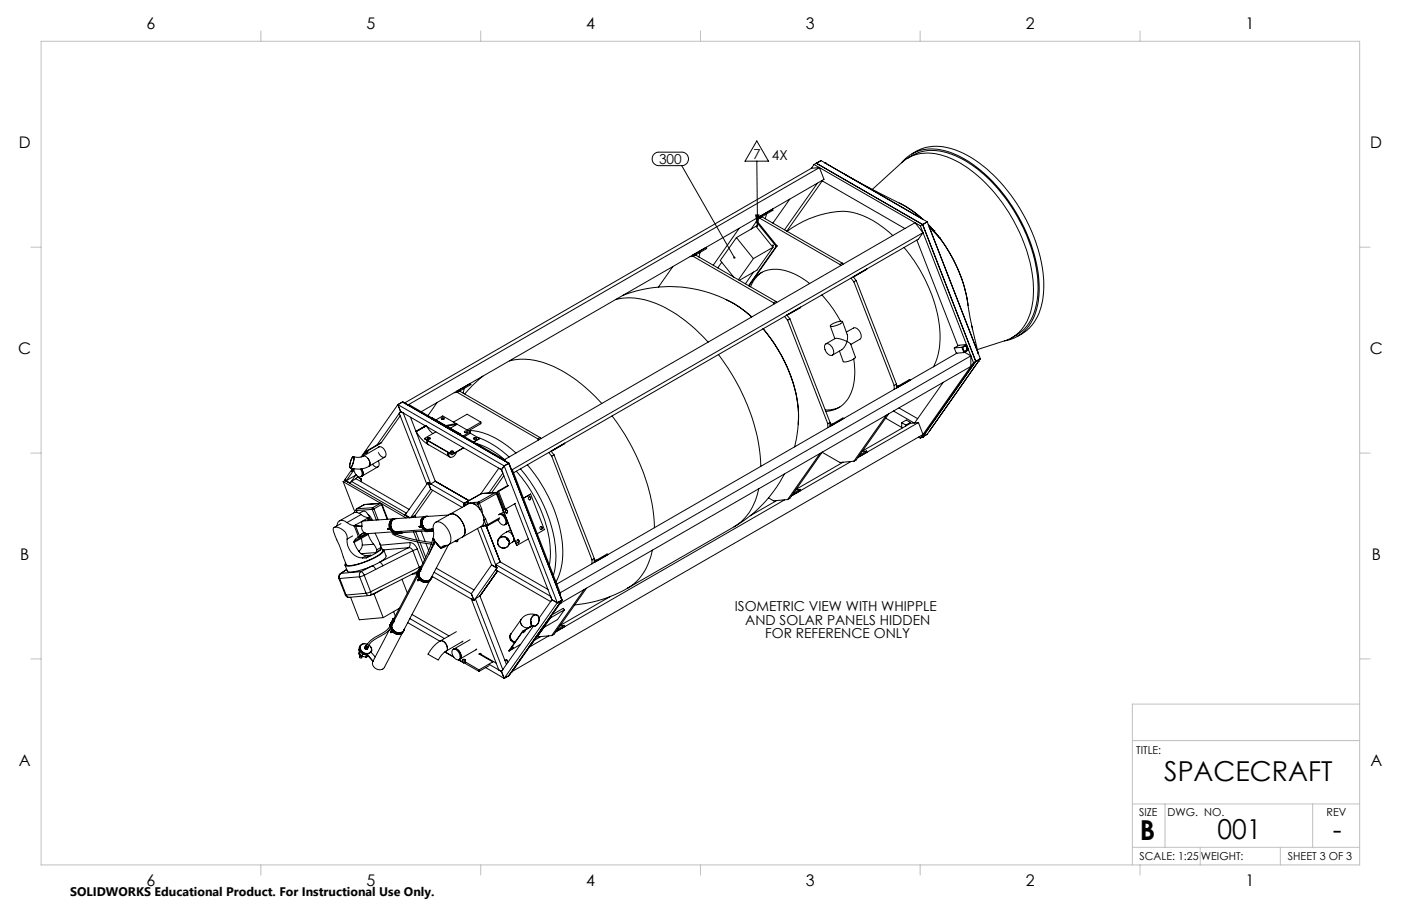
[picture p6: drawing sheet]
<svg xmlns="http://www.w3.org/2000/svg" width="432mm" height="279mm" viewBox="0 0 432 279" stroke-linecap="round" stroke-linejoin="round" font-family="sans-serif">
<defs><g id="words">
<g font-size="8.5">
<text x="358.8" y="240.9">SPACECRAFT</text>
<text x="351.3" y="259">B</text>
<text x="375.2" y="258.9">001</text>
<text x="410.8" y="258.9">-</text>
</g>
<g font-size="4.9">
<text x="45.2" y="8.9">6</text>
<text x="112.9" y="8.9">5</text>
<text x="180.7" y="8.9">4</text>
<text x="248.4" y="8.9">3</text>
<text x="316.1" y="8.9">2</text>
<text x="383.9" y="8.9">1</text>
<text x="5.8" y="45.8">D</text>
<text x="422.3" y="45.8">D</text>
<text x="5.6" y="109.3">C</text>
<text x="422.2" y="109.3">C</text>
<text x="6.2" y="172.8">B</text>
<text x="422.8" y="172.8">B</text>
<text x="5.8" y="236.3">A</text>
<text x="422.4" y="236.3">A</text>
<text x="45.2" y="273.1">6</text>
<text x="112.9" y="273.1">5</text>
<text x="180.7" y="273.1">4</text>
<text x="248.4" y="273.1">3</text>
<text x="316.1" y="273.1">2</text>
<text x="383.9" y="273.1">1</text>
</g>
<g font-size="4.2">
<text x="203.1" y="50.5">300</text>
<text x="232.1" y="49.1">7</text>
<text x="237.9" y="49.2">4X</text>
<text x="226.4" y="188.5">ISOMETRIC VIEW WITH WHIPPLE</text>
<text x="229.7" y="192.7">AND SOLAR PANELS HIDDEN</text>
<text x="235.8" y="196.9">FOR REFERENCE ONLY</text>
</g>
<text font-size="3.8" x="21.6" y="276.3">SOLIDWORKS Educational Product. For Instructional Use Only.</text>
<g font-size="3.4">
<text x="350.2" y="232.5">TITLE:</text>
<text x="351.1" y="251.6">SIZE</text>
<text x="359.9" y="251.6">DWG. NO.</text>
<text x="408.9" y="251.7">REV</text>
<text x="351.2" y="265.2">SCALE: 1:25</text>
<text x="370.1" y="265.3">WEIGHT:</text>
<text x="396.9" y="265.2">SHEET 3 OF 3</text>
</g>
</g></defs>
<g fill="none" stroke="#c0c0c0" stroke-width=".31">
<path d="M12.7 12.7h406.4v254h-406.4zM80.4 9.6v3.1M148.2 9.6v3.1M215.9 9.5v3.2M283.6 9.6v3.1M351.4 9.6v3.1M9.5 76.2h3.2M419.1 76.2h3.2M9.5 139.7h3.2M419.1 139.7h3.2M9.5 203.2h3.2M419.1 217.1h-70.1v49.6"/>
<path d="M419.1 203.2h3.2M349 228.4h70.1M349 247.9h70.1M359.1 247.9v13.4M404.6 247.9v13.4M80.4 266.7v3.2M148.2 266.7v3.2M215.9 266.7v3.2M283.6 266.7v3.2M349 261.3h70.1M351.4 266.7v3.2M369.9 261.3v5.4"/>
<path d="M394.6 261.3v5.4"/>
</g>
<g fill="none" stroke="#000" stroke-width=".31">
<path d="M201.8 47.4l1.1-.5h7.2a2.08 2.08 0 0 1 2.1 2.1 2.08 2.08 0 0 1-2.1 2.1h-7a2.09 2.09 0 0 1-2-1.4 2.09 2.09 0 0 1 .7-2.3zM210.1 51.1l16.2 28.3M233.3 43.5l3.6 6.2h-7.3zM233.3 49.7l.2 19.9M250.1 51.9l-125.4 72.3M250.9 50.7l-.8 1.2M250.9 50.7l32.8 18.9M251.6 50.3l1.4-.8 32.8 18.9M251.6 50.3l32.8 19M251.6 50.3l-.7 .4M251.9 56.5l-10.1 14.4M252.6 51.7l-126.6 73"/>
<path d="M252.6 51.7l-2.5 .2M252.6 51.7l1.4 3.6-124.2 71.7M253.3 55.7l25.6 14.8M253.4 55.8l-10.9 15.5M254.2 50.2h.1M260.3 53.7l6.2 3.5 9.6 4.9a30.8 30.8 0 0 1 8.3 5.5M268.9 58.4l9.1-8.3a13.1 13.1 0 0 1 13.8-1.8 41.7 41.7 0 0 1 19.7 18.2 44.1 44.1 0 0 1 6.8 26.3 13.9 13.9 0 0 1-7.7 12l-9.4 3M277.9 50.2a12.5 12.5 0 0 1 14.2-3.5 39 39 0 0 1 19.3 16.1 47.3 47.3 0 0 1 8.8 28.3 15.3 15.3 0 0 1-6.7 12.7l-2.3 1-1.6 .3M279.9 48.7l1.4-.8a14.9 14.9 0 0 1 14.2 .6 46.5 46.5 0 0 1 20.1 22.3 38.4 38.4 0 0 1 3.7 23.6 13.5 13.5 0 0 1-6 8.9l-1.4 .8M281.1 47.4l1.4-.8a14.9 14.9 0 0 1 13.9 .5 46.8 46.8 0 0 1 20.6 22.2 38.8 38.8 0 0 1 4 24.7 13.7 13.7 0 0 1-6 8.9l-1.5 .9M213.6 79.1h-.9M213.6 79.1l24.8 14.3"/>
<path d="M214.3 78.6l-.7 .5M214.3 78.6l24.8 14.4M214.3 78.6l-.9 .1 4.3-2.4 .1 .4-3.5 2M215.8 77.8l-.4 1.5M227 73.3l-5 7 4.2 5.2M227 73.3l5.2 6.5M227 73.3l6-3.5 5.2 6.5M227.8 70.4l-8 11.4M232.2 79.8l-4.6 6.5M232.9 66.3h1l-.4 3.3zM233.1 68.4l6.1 7.6M233.1 68.4l.3-.2 6.1 7.6"/>
<path d="M233.1 68.4l-1.6 2.3M233.9 66.9l4.2-2.4 .1 .3-3.4 2.1zM234.1 67.2l-.9 .1M234.1 67.2l24.8 14.4M234.8 66.9l-.7 .3M234.8 66.9l24.8 14.2M236.3 66l-.4 1.5M238.2 76.3l-6 3.5M238.2 76.3l-4.9 7-5.4 3.2M239.2 76l-8.5 12.1M239.5 75.8l-.3 .2M239.5 75.8l-8.7 12.4"/>
<path d="M242.6 71.3a29.2 29.2 0 0 1 18.9-6 26.2 26.2 0 0 1 13.7 7.4M243.4 61.4l-5.2 7.4M277.1 62.6a29.7 29.7 0 0 1 7.4 5.1M278.6 76.3a45.5 45.5 0 0 1 11.1 28.3 18.8 18.8 0 0 1-2 8.5M282.6 74l12.6 32.6M283.7 69.6l16.3 42.2M284.4 69.3l16.3 42.1M284.4 69.3l-.7 .3M284.4 69.3h.1M284.5 71.8l-126.6 73M284.5 71.8l-2.5-3.1-126.7 73.2M284.5 71.8l-1.4 2-124.8 72"/>
<path d="M285.8 68.4l16.4 42.2M285.8 68.4l-1.4 .9M286.1 69.4l1.7 1.7M286.4 70l3.2 3.4M286.4 70h.1M287.7 71l-1.6-1.7 1.7 1.8M287.8 71.1l1.8 2.3M287.8 71.1h.1M288.7 72.2l.9 1.2M289.6 73.4a49.5 49.5 0 0 1 9.3 23.9l.9 4.2M289.6 73.4a44.1 44.1 0 0 1 8.8 20.8M289.6 73.4h.1"/>
<path d="M189.8 92.4a23 23 0 0 1 17.7 3.9 51.6 51.6 0 0 1 10.8 9.2M192 91.1a39 39 0 0 1 39.7 6.7 27.9 27.9 0 0 0-7.9-5.4M207.4 82.2l-4.5 6.3M222.5 80.9l-1.3 1.7M231.1 87.8l-.2 .4M232.3 83.9l-2.6 3.6M232.6 85.7a9.7 9.7 0 0 1 11.2-1.6l2.7 1.2 3.1 2.2M234.8 84a9.4 9.4 0 0 0-3.5 4.4M238.4 93.4l.3 .3M239.1 93l-.7 .4M239.1 93l.3 .3M241.8 97.6l.9 1.1"/>
<path d="M242.6 97.3l4.2-2.6-4.3 2.5 1 1.1M242.7 98.7l12.4 32M243.5 98.3l-.8 .4M243.5 98.3l12.3 32M253.3 90.9a40.5 40.5 0 0 1 5.8 8.2M258.9 81.6l.3 .3M259.6 81.1l-.7 .5M259.6 81.1l.3 .4M259.7 99.2l1.5 4.4-.2 1.7M262.3 85.8l.9 1.1M263.1 85.5l4.1-2.6-4.2 2.5 .9 1.1M263.2 86.9l12.4 32"/>
<path d="M263.9 86.5l-.7 .4M263.9 86.5l12.4 32M143.1 119.7l-.4 1.5M148.8 116l-3.3 3-2.3 2.5M157 111.3a21.7 21.7 0 0 1 16.2 3.1 49.8 49.8 0 0 1 12.3 10M221.4 109.3a61.5 61.5 0 0 1 13.1 34.5M254.5 106.1a2.14 2.14 0 0 1 2.4 2.2 1 1 0 0 1-.5 1.3 1 1 0 0 1-1.3-.5 2.27 2.27 0 0 1-.6-3zM255.9 100.5l1.4 4M255.9 100.4l1.2-.8 1.3-.4a.8 .8 0 0 1 1.2 .1l-.7 .6-1.6 .6a.94 .94 0 0 1-1.4-.1zM260.8 102.4l2.2-1.2a2.34 2.34 0 0 1 2.4 2.6l-.3 .8-2.9 1.6M261 105.3l-.5 1.3-.9 1.1-3.1 1.8M261 105.3l-1.6-.7-1.7-.3-3.2 1.7"/>
<path d="M261 105.3l1.2 .8 1.4 4.2-1.7 1-1.9 .3-1.3-3.3M263.1 110.7a16.3 16.3 0 0 1-2.6 13.4 8.4 8.4 0 0 1-6 2.8M275.6 118.9v1.2M276.3 118.5l-.7 .4M276.3 118.5v1.2l4.2-2.4-.3-.2-3.9 2.3M276.3 119h.7M290.7 117.9l-8.8 12.5M294.1 107.3l.6 1.6 2.4-.2M295 108.9l-123.4 71.2M296.4 107.1l-2.3 .2M296.4 107.1l.7 1.6M297.1 106.8a.71 .71 0 0 1 1 .7 .71 .71 0 0 1-1 .6l-.2-.4z"/>
<path d="M297.3 108.6l1.9 1.1M297.4 106.7a.84 .84 0 0 1 .6 .8 .84 .84 0 0 1-.5 .8M297.9 106.3l-2.3 .2-1.5 .8M297.9 106.3l-1.5 .8M297.9 106.3l.6 1.6-1.4 .8M299.2 109.7v3.3l-126.8 73.2M299.2 109.7l-126.6 73.1M299.5 100.5l2 8.5v-.1M300 111.8l-16.3 23.3M300.7 111.4l-16.3 23.3M300.7 111.4l-.7 .4M300.7 111.4h.1"/>
<path d="M301.5 111.5h.1M302.2 110.6l-16.4 23.3-1.4 .8M302.2 110.6l-1.5 .8M112.6 139.3l-1.1 1.5M112.6 139.3l.1 .1M112.7 139.4l-.9 1.3M112.8 139.6l.6-.4-.7 .6zM113.3 139.2l-.6 .5M116.8 137.8h.1M116.8 137.8a2.11 2.11 0 0 1 1.8 3.2 1.75 1.75 0 0 1-2-1.4M116.8 137.8l-4.8 2.9M117.7 136.5l-5 2.9"/>
<path d="M122.6 124.8l-11.3 16.1M122.6 124.8l.9 2.1M122.6 124.8l32.8 18.9M123.3 128.2l-5.7 8.2-5 2.9M123.5 126.9l-.5 .6 8.6 21.8 .3-.5M123.5 126.9l.8 .5 8.5 21.8M123.5 126.9l-7.3 10.4M123.5 126.9l7.7 4.5M124.1 124l32.7 18.9M124.1 124l1.6 .9M124.1 124l1.7 .8M124.1 124l-1.5 .8"/>
<path d="M125.7 124.9h.1M126 124.7l-.3 .2M126 124.7l29.4 17.1M126.5 128.7l7.7 19.7M128.2 133l1.8 2.5 2 1.6M128.2 133l3.2-1.7zM128.3 133l3.1-1.7zM130.8 135.2l8.5 4.9M130.8 135.2l8.5 5M131.4 131.3l1.2 1.7 .8 .7M131.6 131.6l23 13.3 1.9 4.9-3.2 1.8M131.7 136.3l.3 .8"/>
<path d="M131.7 135.3l.3-.3 .6 .3M131.8 135a.42 .42 0 0 1 .5-.1 .42 .42 0 0 1 .2 .5 .44 .44 0 0 1-.5 .1 .44 .44 0 0 1-.2-.5zM132 135l-.2 .4zM132 135l-.2 .4M132 137.1l-.3-.6v-.7a1.03 1.03 0 0 0 .4 1.4M132 137.1l6.4 3.7M133.2 128.9l4.2 2.3M134.3 129.5l2.2-1.2 4 2.3M134.3 133.2l-3.5 2M134.7 124.2l-2.8 4M136.1 128.9a.41 .41 0 0 1 .5-.2 .41 .41 0 0 1 .2 .6 .43 .43 0 0 1-.5 .1 .43 .43 0 0 1-.2-.5zM136.1 129.3h.7"/>
<path d="M137.4 131.2l.3 .2M137.7 131.4l4.1 2.4M138.1 139.5l-.1 .7 .4 .6-.4-.5zM138.8 139.4l.3-.2 .7 .2M138.9 139.2a.41 .41 0 0 1 .5-.2 .41 .41 0 0 1 .2 .5 .43 .43 0 0 1-.5 .1 .43 .43 0 0 1-.2-.4zM139.7 130.2l4.3-2.5 4.2 2.5M140.5 130.6l-3.1 .6M140.5 130.6l.4 .2M140.7 139.4a1.61 1.61 0 0 1-2.2 1.4l-.1-1.1M140.9 130.8l-2.1 1.2M140.9 130.8l4.1 2.4M140.9 130.8l-3.2 .6"/>
<path d="M140.9 121l-.9 .1M140.9 121l24.8 14.3M141.6 120.6l3.5-2-.1-.3-4.3 2.4 1-.1M141.7 120.6l-.8 .4M141.7 120.6l24.7 14.3M141.8 133.8h-.1M141.8 133.8v.1M142.8 138.1l-3.5 2M142.9 138.1l-3.6 2.1M143.2 133.1v-.1a.4 .4 0 0 1 .6-.2 .4 .4 0 0 1 .1 .6h-.6zM143.3 133.4h.6M144.6 132.8a23.3 23.3 0 0 1 14.4 6.9"/>
<path d="M145 133.2l-2.2 1.2M145 133.2v.4M145 133.6l-1.9 1.1M145 133.6l2.8 1.6M145.9 135.3l.4-.3 .6 .3M146.1 135a.37 .37 0 0 1 .5-.1 .37 .37 0 0 1 .1 .5 .37 .37 0 0 1-.5 .1 .37 .37 0 0 1-.1-.5zM146.7 136.7a23.8 23.8 0 0 1 8.8 5M147.1 134.8a28.7 28.7 0 0 1 9.8 6.1M147.8 135.2l-1.9 1.1M147.8 135.2l-1.8 1.1M148.2 130.2l-4.2 2.4M148.2 130.2v.5l-3.8 2.2"/>
<path d="M165.7 135.3l.3 .4M166.4 134.9l-.7 .4M166.4 134.9l.3 .4M169.1 139.5l.9 1.2M169.9 139.2l4.2-2.5-4.3 2.4 .9 1.2M188.6 128.3a60.8 60.8 0 0 1 13.1 34.5M246 130.8a41.2 41.2 0 0 0-9-27.2l-1.8-2.2a43.3 43.3 0 0 1 10.9 28.2l-.6 5.3-.6 2.9M252.7 139.8l-10 14.3M253.4 139.5l5.5 3.1 4.3-.4M253.4 139.4l-9.9 14.3-.8 .4M255.1 130.7v1.2M255.8 130.3l-.7 .4"/>
<path d="M255.8 130.3v1.2l4.3-2.5-.3-.1-4 2.3M255.8 130.8h.7M258.8 125.5l-1.6 .7-2.8 .2M267.1 139.1l-2.1 1.2M267.1 139.1l-1.4 .1M272.9 128.9l5 2.9M273.2 128l-10 14.2M273.9 127.6l-10 14.3-.7 .3M275.4 126.8l6.4 3.7M277.1 125.8l5.7 3.3M277.9 130.4l1.3 .7M277.9 130.4v1.7"/>
<path d="M279.2 131.1v.3M280.6 130.3l-1.3-.8-1.4 .9M280.6 130.3l-1.4 .8M280.6 130.3v.3M280.6 130.6l-14.7 8.5M283.1 130.3l-18.7 10.8 2.8-1.6-.1-.4M283.1 130.3l1.4 3.7-126.6 73M283.1 130.3l-2.5 .3M283.1 134.8l.6 .3M284.4 134.7l-.7 .4M284.4 134.7h.1M105.8 148.5l11.6 6.7"/>
<path d="M105.8 148.5l3.6 9.5M106.3 148.1v.1M106.3 148.1l1.6 .9M106.3 148.2l-.5 .3M106.3 148.2l19.9 11.5M106.5 147.8l-.2 .3M107.9 149v.2M108.3 148.4l17 9.9-.4 .5M108.3 148.4l-.4 .6M108.5 145.4l.4-.2-2.1 3M108.5 144.7l-2.1 3 .4 .5M108.5 144.7l.2 .2"/>
<path d="M108.7 140.9l.1-.1a1.23 1.23 0 0 1 .1 1.7l-.2 .8a.84 .84 0 0 1-.8 1 4.8 4.8 0 0 1 .8-3.4zM108.7 140.9l.1-.1a2.53 2.53 0 0 1-.2 2.7l-.2 .4a.37 .37 0 0 1-.5 .4 .37 .37 0 0 1-.1-.6l.3-1.5zM108.8 144.5l-.1 .1M108.9 144.5l-.4 .2M109 144.5l-.5 .9M109.6 146.5l-1.7 2.5M109.7 147.6l-1.4 .8M109.7 147.6l16.4 9.5M109.7 157.4h.1M109.7 157.4l.4 .6M109.8 146.4l-3 1.8M109.9 157l-.2 .4"/>
<path d="M110 156.9l-.2 .5M110 156.9l-.1 .1M110.1 147l1.2 .7v.9M110.3 146.9l-.6 .7M110.7 158.3l.9-.5a1.42 1.42 0 0 1 2 1.1l.7 1.6M111.1 144.6a1.41 1.41 0 0 1-.2 2.5 2.45 2.45 0 0 1-1.8-2.6l-.6 .9M111.3 158.7l1 .6 1.2 .3-.2 .2M111.3 158.7a2.07 2.07 0 0 0-2.3-.5l-4.4 2.4M111.3 158.7l-4.3 2.4M111.4 144.6a1.73 1.73 0 0 1 .1 2.2M111.5 146.8l-.2 .2M111.8 140.7l-1.1 .3-1.8-.2"/>
<path d="M111.9 140.7a2.09 2.09 0 0 1 1.8 3.1M112.3 155.6l-2.4 1.4M112.3 155.6h.1M112.3 155.6l-2.3 1.3M113.3 159.8l.2 .1M113.3 159.8l-1.8 1M113.4 141.4a1.83 1.83 0 0 1 .3 2.4M113.5 158.7l.7 .8 .5 1M113.5 159.6l.1 .2M113.5 159.9v.6v-.6M113.5 159.9l.3 .6M113.5 159.9h.1"/>
<path d="M113.6 159.8l.3 .7M113.6 159.8h.1M113.6 159.8l-.1 .1M113.7 143.8l-.3 .2a6.9 6.9 0 0 1-5.5 .3M114.7 157.1l-4.9 .3M114.7 157.1l1.3 3.3M114.9 156.6l-.2 .5M114.9 156.6l.4 .3M114.9 156.6l-4.9 .3M115.3 156.9l-.6 .2M115.3 156.9l1.3 3.4M116.5 144l-5 2.8"/>
<path d="M116.6 142.1a1.07 1.07 0 0 1 .3 1.2 1.07 1.07 0 0 1-1 .7l-1.1-.8M117.2 155.3l.4 .3M117.2 155.3l-2.3 1.3M117.3 155.2l.4 .3M117.3 155.2l-.1 .1M117.3 155.2l-5 .4M117.6 155.6l-2.3 1.3M117.6 155.6l1.7 4.6M117.7 155.4l7.5 4.3M117.7 155.5l-.1 .1M117.7 155.5l1.8 4.6M118.6 141l-4.9 2.8"/>
<path d="M121.9 159.9l-1.3 .4M122.2 159.9a1.89 1.89 0 0 0-1.6 2.9M122.4 159.9a1.9 1.9 0 0 0-1.9 2.8M124.9 158.8v.1M124.9 158.8l1.4 .9M127.9 159l-1.1 .6M130.3 159.6a2.35 2.35 0 0 0-.6 2.5M130.3 159.6a2.22 2.22 0 0 0-.5 2.5M130.7 159.3l-8.8 .6a1.99 1.99 0 0 0-1.3 2.8M131.6 159.2l-1.3 .4M131.9 159.3a1.88 1.88 0 0 0-1.7 2.8M131.9 148.8l.9 .4"/>
<path d="M131.9 148.8l11.2 6.4M131.9 148.8l.9 2M131.9 148.8l-7 10M132 159.2a1.91 1.91 0 0 0-1.8 2.9M132.8 150.8l9.7 5.7M132.8 150.8l-6.2 8.8M133.3 151.2l-5.4 7.8 .2 .5M134.2 148.4l10.3 6M134.2 148.4l-1.4 .8M138.3 158.8l-6.7 .5a1.98 1.98 0 0 0-1.4 2.8M138.4 140.8l.3 .2M138.6 158.6a3.5 3.5 0 0 1 3.9 2.4 3.6 3.6 0 0 1 .1 4.6"/>
<path d="M138.6 158.6a3.4 3.4 0 0 1 3.8 2.2 3.8 3.8 0 0 1 .2 4.7v.1M138.6 158.6l-4.3 2.5M139.3 140.1v.1M142.9 155.7h.1M142.9 155.7l.2 .4M143 155.7l.2 .4M143.1 155.2l-.2 .5M143.2 155.2l-.2 .5M143.2 155.2h-.1M143.9 155.6l-.9 .1M144.3 155.1l.7 .1M144.3 155.1l-.2 .4"/>
<path d="M144.3 155.1l-1.1 .1M145 155.2l-6.4 3.4M145 155.2l1.2 .3M146.2 155.5l.8 .5 .9 1.1M146.3 154.9l-1.3 .3M146.3 154.9l-.1 .6M147.2 155.4l.7 1.7M147.2 155.4l-1 .1M147.4 154.9l-.2 .5M147.4 154.9l.4 .3M147.4 154.9h-1.1M147.8 155.2l-.6 .2"/>
<path d="M147.8 155.2l.6 1.7M147.9 157.1l.9 1.5M148.3 152.2h.1M148.3 152.2l-5.2 3M148.4 152.2l-5.2 3M148.4 156.9l.4 1.7M148.4 156.9l-.5 .2M148.5 152.2h-.2M148.5 152.2h-.1M148.8 158.6l.4 1.7M148.8 158.6l.9 1.5M152.6 151.9l.4 .4"/>
<path d="M152.6 151.9l-4.2 .3M152.6 151.9l-5.2 3M152.8 151.9l.3 .2M152.8 151.9h-.2M152.8 151.9l-4.3 .3M153 152.3l5.1 13M153 152.3l-5.2 2.9M153.1 152.1l-.1 .2M153.1 152.1l2 5.1M153.3 151.6l2.1 5.5M153.7 158.8a2 2 0 0 1 2.2 2.3 .9 .9 0 0 1-.7 .9 .9 .9 0 0 1-1-.6l-.7-1.1M153.7 151.6l2.1 5.4"/>
<path d="M153.7 151.6h-.4M154 159.7l-3.7 2.1M154.1 158.6a2.08 2.08 0 0 1 1.8 3.1M154.1 158.6l-.3 .1M154.6 144.9l.4 1-4.3 6.1M154.6 144.9l-.9-.5-5.5 7.9M155.1 157.3l4.2 10.9M155.2 141.9h.1M155.2 141.9l1.6 1M155.2 157.9l-1.1 .7M155.3 141.9h-.1M155.3 141.9l1.6 .9"/>
<path d="M155.3 146.7l-3.7 5.2M155.4 143.7l-.8 1.2M155.4 143.7l16.4 42.2M155.4 141.8h.1M155.4 157.1h.1M155.4 157.1l-.3 .2M155.4 141.8l-.2 .1M155.5 157.1l-.4 .2M155.8 157l-.3 .1M156 157.3a.5 .5 0 0 1 .4 .4 .5 .5 0 0 1-.3 .6M156.2 157.3l-.5 .3M156.8 149.8l-3.1 1.8"/>
<path d="M156.8 142.9l16.4 42.2M156.8 142.9l.8 2.1M156.8 142.9l-1.4 .8M156.9 142.8l-.1 .1M156.9 142.8l.8 2.1M157.6 145h.1M157.9 144.8l-.3 .2M157.9 144.8l14.7 38M158.6 155.4l11.5 29.6M158.9 155.2l-3.1 1.8M159.1 145.3a40.1 40.1 0 0 1 10.5 26.6l-.3 2.4M160.4 144.6a44.2 44.2 0 0 1 10.9 27.2l-.2 3.5-.5 2.1"/>
<path d="M161.3 153.7l2.2-1.3zM162.5 143.3a43.4 43.4 0 0 1 10.9 28.2 18 18 0 0 1-2.1 8M163.1 153.2a.5 .5 0 0 1 .4 .4 .5 .5 0 0 1-.3 .5M163.5 152.4l4.3 10.9-2.2 1.3M170 140.7l12.5 31.9M170.7 140.3l-.7 .4M170.7 140.3l12.5 31.9M233.9 150.7a17 17 0 0 1-7.6 11.8M236.9 153.5l1.5 .9 4.3-.3M239.4 154.4l-8.2 4.7M241.7 146.2a39.9 39.9 0 0 1-15.4 16.3M241.8 154.2l-70.5 40.6 2.8-1.5-.2-.4"/>
<path d="M246.6 150.9l-2.1 1.3M246.6 150.9l-1.3 .2M259.8 142.6l-14.4 8.3M262.3 142.3l-18.3 10.6 2.8-1.6-.2-.4M104.4 178.4h.3M104.4 178.4l2 5M104.7 178.4l2 5.1M104.9 176.9l-.5 .7v.8M105.1 161.5l-2.1 1.2M105.1 176.8l-.4 .7v.9M105.1 176.8l-.2 .1M106.3 174.3l.7 1.8a4.6 4.6 0 0 0 3.9-.2l3.9-1.4"/>
<path d="M106.9 175.6l-2 1.3M106.9 175.6l-1.8 1.2M107 161.1a1.72 1.72 0 0 0-3 .4l-.1 .7M107 161.1l1.1 .8 .9 .2M107 166.2a3.6 3.6 0 0 0-4.1-3.5l-.1 .1a8.5 8.5 0 0 0 1.4 4.6l2.5 6.7a6.1 6.1 0 0 0 4.7-.5l2.7-1 2.5-1.3a2.17 2.17 0 0 0 1.3-1.5l-.9-2.3M107 166.2a5.3 5.3 0 0 0 4.7 5.8M108.7 165.3l-1.7 .9M109 162.1l.2 .2M109.1 167.1a5.8 5.8 0 0 0 3.5 4.2l.3 .1M109.2 166.9l-.2 .2M109.2 162.3h.1M109.2 162.3l1.2 3.2"/>
<path d="M109.6 161.9v.2M109.6 161.9l-.6 .2M109.6 162.1l1.3 3.3M109.6 162.1l1.9 .2M109.6 162.1l-.4 .2M109.6 162.1h.1M110.4 165.5l.1 .2M110.4 165.5h.1M110.5 165.7l-.8 .4-.5 .8M110.8 177.9l2 5.1M110.8 177.9l-6.1 .5M110.9 165.4l.1 .1"/>
<path d="M110.9 165.4l-.5 .1M110.9 165.4h.1M111 165.5l-.5 .2M111.3 176.3l.5 .3 .5 .8M111.3 176.3l-.5 .8v.8M111.3 176.3l-6.2 .5M111.3 166l.4 2.1M111.5 160.8v1.4M111.5 160.8l-1.9 1.1M111.5 162.3v1l.8 1M111.5 162.2v.1M111.7 168.1l-.3 .9-.8 1"/>
<path d="M111.7 172h1.2M112.3 177.4l-1.5 .5M112.3 177.4l1.9 5.1M112.3 164.3h.1M112.3 164.3l-.8 .4-.6 .7M112.3 164.3l.5 .3M112.8 164.6l-1.8 .9M112.8 164.6l8.5-.6 .1 .5 .3 .1M112.8 164.6h.1M112.9 171.4l-1.2 .6M113.2 164.6l-4 2.3M113.4 164.7l.7 1.5 1.1 1.7"/>
<path d="M113.5 164.6l-.5 .5-3.9 2.2M114.3 171.2l-1.4 .2M114.3 171.2l-1.4 .8M114.3 171.2l-1.6 .1M114.8 174.5l.5 .3 .5 .8M114.8 174.5l-3.5 1.8M115.2 167.9l.9 1.7M115.2 167.9l-3.5 .2M115.6 164.4l1.5 3.2 .2 1.3M115.7 170.4l-4.4 .3M115.8 175.6l-3.5 1.8M116.1 169.6v.5l-.4 .3"/>
<path d="M117 173.4l-2.2 1.1M117 173.4l.5 .3 .5 .8M117.2 169.6l-1.6 1.1-2.7 1.3M117.2 169.6l-1.5 .8M117.3 168.9l-.1 .7M117.3 168.9l-1.2 .7M117.7 169.3a.57 .57 0 0 1 .6 .5 .57 .57 0 0 1-.4 .7l-2.3 1.5-1.8 .8-2.5 1-2.8 .7a1.78 1.78 0 0 1-2.2-.4l.2-.4M118 174.5l-2.2 1.1M118.3 169.7l.7 1.7a3 3 0 0 1-2 2M119.6 163.1h.1M119.6 163.1v.1M119.6 163.2h.1"/>
<path d="M119.6 163.1l.5 .1M119.6 163.2h.4M119.9 162.9l.3-.1zM120 163.1h.1M120 163v.1M120 163l-.4 .1M120.1 163.2h.1M120.1 163.1h.1M120.1 163.1l-.1 .1M120.1 162.8h.1M120.1 163.1v.1M120.1 162.8l-.5 .3"/>
<path d="M120.1 162.9h-.1M120.2 163.1l.7 .7zM120.5 162.7l.1 .1M120.5 162.7l-.4 .1M120.5 162.7l-.5 .3M120.6 162.8h.1M120.6 162.9a1.64 1.64 0 0 0 2 1M120.6 162.9l-.5 .3M120.6 162.8l-.5 .3M120.6 162.7v.1M120.6 162.8v.1M120.6 162.8l.4 .7 1.1 .5 8.9-.7"/>
<path d="M120.6 162.8a1.59 1.59 0 0 0 1.9 1.1M120.6 160.3a2.26 2.26 0 0 0-.5 2.5M120.6 160.3a2.38 2.38 0 0 0-.5 2.5M120.9 163.8l.9 .3M121 160l-9.5 .8M121.1 164a.52 .52 0 0 0-.2 .7 .52 .52 0 0 0 .6 .3l5 1.7 6.4 1.1M121.3 164.1l.2 .5M121.4 164l-.1 .1M121.5 164.6h.2M121.5 164.6h.3M121.6 164.1l.1 .2M121.6 164.1h.1"/>
<path d="M121.6 164.1h-.3M121.7 164.6h.2M121.7 164.1l.4 .5M121.7 164.3l.3 .3M121.7 164.1v.2M121.7 164.3l.1 .3M121.8 164.1h.1M121.8 164.1l.2 .4M121.8 164.1v.3l.4 .2M121.8 164.6h.2M121.9 164.6l5.8 1.8 5.4 .9M121.9 164.1l.1 .2"/>
<path d="M121.9 164v.1M122 164.5h.1M122 164v.3M122 164.3l.3 .2M122 164.3l.1 .2M122 164.6h.2M122.1 164l.1 .4h.5M122.1 164.6h.1M122.1 164.5h.2M122.1 164.5h-.1M122.1 164.5l.4 .1M122.2 164l-.4 .1"/>
<path d="M122.2 164.6h-.3M122.2 164.6h.1M122.3 164.5l.2 .1M122.4 164l.3 .4zM122.5 164.5h-.2M122.6 164.5l-.1 .1M122.6 164.1l.2 .4M122.6 164.1h.2M122.7 164.4h.1M122.7 163.9l-.1 .2M122.8 164.1l.1 .2M122.8 163.9v.2"/>
<path d="M122.8 164.5h.2M122.8 164.5h.6M122.9 164.1l.2 .4h.7M122.9 164.3v-.4l.1 .5M122.9 164.3l.2 .2M122.9 164.3l.1 .2M122.9 163.9v.2M123.1 164.5h-.1M123.2 164l.1-.1v.4M123.2 164l.1 .3M123.2 164l-.3 .1M123.3 164.3l.3 .2"/>
<path d="M123.3 164.3l.1 .2M123.3 163.9a.39 .39 0 0 0 .2 .5 .39 .39 0 0 0 .5-.1M123.6 164.5h-.2M123.6 164.5h.2M123.6 164.5h.1M123.8 164.4v.1M123.9 178.6l1.7 4.3M125.9 168.9l.7 .2 .6 .7M125.9 168.9l-8.9 4.5M125.9 168.9l-7.6 .7M126.3 167.3a2.87 2.87 0 0 1 2.4 2.1M126.3 167.3l.1 .9-.5 .7"/>
<path d="M126.3 167.3l-9 .8M127.2 169.8l-9.2 4.7M127.2 169.8l2 5.1M127.5 164l.9 2.5M128.1 164l1.1 2.7M128.5 176.8l.3 .4M128.6 176.9l-1.5 .2M128.6 176.7l-.1 .1M128.6 176.7l.2 .6M128.6 177.1l-7.2 13.8M128.7 176.6l.1 .1M128.7 169.4l-1.5 .4"/>
<path d="M128.7 176.6l-.2 .2M128.7 167.1l2.1 5.6M128.7 169.4l1.6 4.3M128.7 179h.1M128.8 179h.1M128.8 176.5l.2 .2zM128.8 176.4l.2 .4-.2-.1M128.8 176.4v.3M128.8 176.4l-.1 .2M128.8 179.1h.1M128.8 179v.1M128.8 176.4h.1"/>
<path d="M128.8 179l.1 .1M128.8 176.3v.1M128.8 177.7l.3 .8zM128.8 176.3l.2 .2M128.8 176.7l.2 .2M128.8 176.2l-.2 .5M128.8 176.2v.2M128.8 177.3l-8 15.5 .1 .9 .3 .6M128.8 177.2h.1M128.8 176.2h.1M128.9 177.2h-.1M128.9 176.1l.1 .4"/>
<path d="M128.9 176.1l-.1 .2M128.9 176.1l-14.7 7.5M128.9 178.6h.1M128.9 178.6l-.2 .4M129 178.5l-.1 .1M129 176l-.1 .1M129 176l-.2 .3M129 176.9l-.2 .8M129 178.5v.1M129 178.6h.1M129 176.5l.2 .1zM129 178.6v.1"/>
<path d="M129 178.6h-.1M129 178.6l-.2 .4M129 178.7l-.1 .4M129.1 175.9l-.1 .3 .2 .3-.2 .4M129.1 175.9l.3 .3M129.1 178.8l.3-.2zM129.1 175.9h.1M129.1 175.7v.2M129.2 175.8l.1 .1M129.2 175.8l-.1 .1M129.2 175.6l.3 .4M129.2 175.6l.1 .3"/>
<path d="M129.2 175.6v.2M129.2 162.4h.1M129.2 162.4l.1 .1M129.2 175.5v.1M129.2 175.7l.3 .3M129.2 175.5l-.1 .2M129.2 174.9l.1 .4M129.2 162.4h.5M129.2 174.9l-15 7.6M129.3 162.5h.1M129.3 162.4h-.1M129.3 178.6l-.2 .2z"/>
<path d="M129.3 162.5h.4M129.3 175.3l-.1 .2M129.3 175.9l.2 .1M129.3 175.9l.2 .2M129.3 178.8a2.46 2.46 0 0 0 2.8 .6M129.3 175.4l.2 .1M129.3 175.4l-.1 .2M129.4 175.9l.1 .1M129.4 178.8h.1M129.4 178.8a2.35 2.35 0 0 0 2.7 .6M129.4 178.8l-.6 .3M129.4 178.8l-.5 .3"/>
<path d="M129.4 175.2l.1 .3M129.4 175.2l-.1 .2M129.4 176.2a1.56 1.56 0 0 0 .1 2.1M129.4 175.1v.1M129.4 175v.2M129.4 175l-.1 .3M129.4 175h.1M129.4 167.3l1.8 4.6M129.5 176.1h.1M129.5 178.3h.1M129.5 176.1a1.45 1.45 0 0 0 0 2.2M129.5 178.3l-.5 .2"/>
<path d="M129.5 176.1l-.1 .1M129.5 175.5l.2 .1M129.5 175.5l.1 .2M129.5 162.3l.4-.2zM129.5 176h.1M129.5 178.3l-.5 .3M129.5 178.4l-.1 .4M129.5 178.4l-.5 .3M129.6 178.3l-.1 .1M129.6 178.3h.1M129.6 178.3l-.6 .3M129.6 175.1h.1"/>
<path d="M129.6 175.1l.2 .3zM129.6 162.4h.1M129.8 162.2h.1M129.6 175.7h.1M129.6 175.7l-.1 .3M129.7 162.4h.1M129.7 162.3v.1M129.7 162.5h.1M129.7 162.3l-.4 .1M129.8 174.9a.35 .35 0 0 0-.4 .3 .35 .35 0 0 0 .4 .4M129.8 162.1h.1M129.8 162.1l-.6 .3"/>
<path d="M129.8 162.1l-.5 .3M129.8 163.9l1.3 3.1M129.9 162.4l.6 .8 .9 .2M129.9 174.7l-.7 .2M130.2 162.1h.1M130.2 162.1h-.4M130.2 162.1l-.5 .2M130.2 162.2a1.7 1.7 0 0 0 2.1 1.1M130.2 162.2l-.5 .3M130.2 162.1v.1M130.2 162.1a1.63 1.63 0 0 0 2 1.2M130.2 162.1l-.5 .4"/>
<path d="M130.3 162.1l.3 .6 .7 .5h2.2M131 163.3l.1 .5 .3 .1M131 163.4l.2 .5M131 163.8l-7.3 .5-.2-.4M131 163.3v.1M131.2 163.9h.1M131.2 163.9h.2M131.3 163.4l.1 .3M131.3 163.4h-.3M131.3 167.6l.8 2.2M131.3 163.4h.1M131.3 163.9h.6"/>
<path d="M131.4 163.7l-.1-.3 .4 .5M131.4 163.7l.3 .2M131.4 163.7v.2M131.4 163.4l.3 .5M131.4 163.4h.4M131.4 163.4l.2 .4M131.4 163.9h.3M131.4 163.4h.2M131.4 163.4h.1M131.6 163.4l.1 .2M131.6 163.4h.1M131.6 163.8l.2 .1"/>
<path d="M131.6 163.8h.1M131.7 163.4v.2M131.7 163.6l.2 .3M131.7 163.6v.2M131.7 163.9h.2M131.7 163.4l.2 .4h.4M131.7 163.8l.2 .1M131.7 163.9h.1M131.8 163.9h.3M131.9 163.9h.1M131.9 163.9l.3-.1-.1 .1M131.9 163.9h.2"/>
<path d="M132 163.3l.3 .5zM132.3 163.4l.2 .4M132.3 163.4h.1M132.3 163.8h.1M132.3 163.2v.2M132.3 163.8h.2M132.4 179.2l-8 15.2a1.94 1.94 0 0 1-3.2-.1M132.4 170.5h.1M132.4 163.4l.1 .2M132.5 163.2l-.1 .2M132.5 163.2v.4M132.5 163.8h.2"/>
<path d="M132.5 163.4l.3 .4M132.5 163.2l.2 .6M132.5 163.6l.2 .2M132.5 163.6l.1 .2M132.6 163.2l-.1 .2M132.6 163.8h.2M132.6 163.8h-.1M132.8 163.8h-.1M132.8 163.4l.1-.2 .1 .4M132.8 163.4l.2 .2M132.8 163.4h-.3M132.9 178.4l-.8 1"/>
<path d="M133 163.6l.3 .2M133 163.6v.2M133 178.1a1.97 1.97 0 0 1-3.4 .2M133 163.2l.1 .5h.5M133 178a1.94 1.94 0 0 1-1.6 1.3 1.94 1.94 0 0 1-1.9-.9M133 163.8h.3M133 163.8h-.2M133.1 177.7l13 7.5M133.2 163.2l.1 .4M133.2 163.2l.2 .4M133.2 163.2h.1M133.3 163.8h.1"/>
<path d="M133.3 163.8h.2M133.3 163.6h.1M133.3 177.9l-1 1.5M133.4 163.6h.2M133.4 166.1l.2 .2M133.5 166.2l-1.7 4.3-2.2 4.6M133.5 167.8l.3 .1M133.5 163.8h-.7M133.5 166l.1 .3M133.5 166l-.1 .1M133.5 163.8h.1M133.6 166.3l2.1 2.6"/>
<path d="M133.6 166.3h.1M133.6 163.6a1.79 1.79 0 0 1 0-1.9 1.79 1.79 0 0 1 1.8-.7 5.5 5.5 0 0 1 3.2 6.6l-.5 .5a2.69 2.69 0 0 0-2.1 .8M133.6 163.6l.1 1.2-.2 1.2M133.6 167.3l.5 .1M133.6 166.3l2.1 2.5M133.8 166.7l-1.6 4.3M133.8 176.5l11.5 6.6M134.2 167.1l-5 9.7v.9l.3 .6M134.4 167.5l1.2 1.3M134.4 175.2l11.7 6.7M135.7 168.8l.3 .1M135.7 168.8h.1"/>
<path d="M135.7 168.8v.1M135.7 168.9h.1M135.8 168.9l.1 .2M137.5 168.2l-1.5 .7M137.7 168.2l-1.4 .7M138.2 168l-5.4 10.4a1.98 1.98 0 0 1-3.2-.1M140.5 166.7l.2 .1M140.5 166.7l.5 .2M141.1 166.4a.48 .48 0 0 1-.2 .7 .48 .48 0 0 1-.6-.2M142.6 165.6l-4.4 2.4M147.2 163l4.3 11.2M148.7 162l-6.1 3.6"/>
<path d="M148.7 162l.3 .3M149 162.2l-.8 .2 4.9 12.8M149.2 160.3l-.2 1.2-.3 .5M149.2 160.3l.6 1.7M149.7 160.1l-.5 .2M149.7 160.1l.6 1.7M149.8 162l.3 .2M149.8 162h-1.1M149.9 162.2l4.3 11.1M150.1 162.2l-1.1 .1M150.3 162.1l-.2 .1M150.3 161.8l-.5 .2"/>
<path d="M150.3 161.8v.3M151.5 174.2l1.6 1M151.5 174.2l-6.2 8.9M152.8 174.1l16.9 9.8 .4 1.1M152.8 174.1l.3 1.1M153.1 175.2l-.3 .5 16.9 9.8 .4-.5M153.1 175.2l-7 10M153.4 176.1l-5.5 7.7M154 160.1l-3.7 2M154.2 173.3l-1.4 .8M154.2 173.3l14.7 8.5M155.9 161.7l-.3 .2"/>
<path d="M156 165.7l1 1.3zM156.2 164l-2 1.4-.8 1.5M156.2 164a1.65 1.65 0 0 1 1.9 1.3M156.5 161.3l-.6 .4M157 167.6l-.2 .4M157.3 163.4l-1.1 .6M158.1 165.3l.2 .4M158.3 165.7a1.82 1.82 0 0 1-1.3 2.1l-.2 .1M158.3 165.7l1 2.5M158.7 166.8l-.6 .3M159.6 166.5a.5 .5 0 0 1 .4 .4 .5 .5 0 0 1-.3 .5M162.8 166.2l-3.5 2"/>
<path d="M166.7 162.4a.48 .48 0 0 1 .4 .4 .48 .48 0 0 1-.3 .5M182.5 172.6v1.3M183.2 172.2l-.7 .4M183.2 172.2v1.3l4.2-2.5-.3-.1-3.9 2.2M183.2 172.7h.7M201.1 169.7a17 17 0 0 1-7.6 11.7M226.3 162.5l-32.8 18.9M106.4 183.4l.6 .7 .6 .1M106.4 183.4l.3 .1M106.7 183.5l.3 .5 .6 .2M108.1 184.2l2.6 6.9 7.4-.6M110.9 199.2a2.07 2.07 0 0 0 2.3 2.8"/>
<path d="M111.2 199.2a1.82 1.82 0 0 0 .8 2.2 1.82 1.82 0 0 0 2.4-.6M112.4 198.5a1.5 1.5 0 0 0-1.6 1.2 1.5 1.5 0 0 0 .9 1.7l1.5 .5M112.4 199.9l.3 .3M112.5 199.8l.1 .2M112.5 199.8l-.1 .1M112.5 199.7l.3 .3M112.5 199.7l.1 .3M112.5 199.7v.1M112.5 199.7l.4 .4 .3-.1-.2 .1M112.5 199.5l-.1 .4M112.6 200l.4 .1M112.6 200l.2 .1"/>
<path d="M112.6 199.4l.2 .2M112.6 199.4l-.1 .3M112.7 199.9l.2 .2M112.7 199.2l.1 .4M112.7 199.2l-.1 .2M112.7 199.1v.1M112.7 199v.2M112.7 199l-.2 .7M112.7 199.1h.1M112.7 199h.1M112.8 199.6l.4 .1M112.8 199.6l.2 .1"/>
<path d="M112.8 183l.4 .5 .6 .2M112.8 183l-6.1 .5M112.9 199.1l.2 .4 .3-.1M112.9 199.1h.1M113 199.1l.1 .4 .3-.1M113 199.7l-.2 .3M113.1 198.9a.37 .37 0 0 0-.3 .5 .37 .37 0 0 0 .5 .2 .37 .37 0 0 0 .2-.5M113.2 199.7h-.2M113.2 199.7h.3M113.2 198.6a1.44 1.44 0 0 0-2.1 .8 1.44 1.44 0 0 0 1.1 1.9 1.41 1.41 0 0 0 2.1-.4 1.41 1.41 0 0 0-.6-2M113.5 199.7l-.2 .3h-.5M113.5 199.6l-.3 .1"/>
<path d="M113.5 199.5v.2M113.6 199.5l-.1 .1M113.8 183.7l-6.2 .5M114.2 183.6l-.4 .1M114.2 182.5l-1.4 .5M114.2 182.5v1.1M114.3 199.5l.3 .8-.2 .9M115.3 183.2h-.4M115.3 183.2l2.8 7.3M117.7 181.8l-2.4 1.4M120 194.2l-1.7 1.4a10.5 10.5 0 0 0-4.6 3.3l-.3 .5M120.2 192.8l.3 .4"/>
<path d="M120.2 192.7l.3 .6-5.6 10.6M120.2 193.1l-.2 .4a13.6 13.6 0 0 1-5 3.4l-1.1 .9-.9 1.3M120.2 192.7v.1M120.2 192.7h.1M120.3 192.6l.2 .2M120.3 192.6l-.1 .2M120.4 195h.1M120.4 192.5l.3 .3zM120.4 192.4l.2 .5-.1-.1M120.4 192.4l.1 .4M120.4 192.4l-.1 .2M120.4 195.1h.1"/>
<path d="M120.4 195v.1M120.4 192.3v.1M120.5 193.7l.3 .8zM120.5 192.3l.1 .2M120.5 192.3l-.1 .1M120.5 192.8l.1 .1M120.5 192.2l-.3 .5M120.5 192.2l-.1 .2M120.5 195.1h.1M120.5 193.2h.1M120.5 192.2h.1M120.5 192.1l.1 .4"/>
<path d="M120.5 192.1v.2M120.6 194.6h.1M120.6 194.6l-.2 .4M120.6 192.5l.2 .1-.2 .3M120.6 192.5l.2 .2M120.6 192l-.1 .1M120.6 192.9l-.1 .8M120.6 194.7h.1M120.6 194.6l-.2 .5M120.7 194.6v.1M120.7 194.8l.3-.2zM120.7 194.7l-.2 .4"/>
<path d="M120.7 192l-.2 .1M120.7 191.9l-.1 .1M120.8 191.8h.1M120.8 191.8l.2 .4M120.8 191.8l-.2 .5 .2 .2M120.8 191.7l.3 .3M120.9 191.5l-.1 .2M120.9 194.7l-.2 .1zM120.9 191.7l-.1 .1M120.9 191.6l.2 .1M120.9 191.6l-.1 .1M120.9 191.4l.4 .4"/>
<path d="M120.9 191.5l.2 .2M120.9 191.4v.2M121 194.8a2.46 2.46 0 0 0 2.7 .6M121 191.2l-.1 .2M121 191.5l.3 .3M121 191.3l-.1 .2M121 194.8h.1M121 194.8l-.5 .3M121 194.8a2.5 2.5 0 0 0 2.7 .6M121 192.3a1.56 1.56 0 0 0 .1 2M121.1 191.2l.1 .1M121.1 191.7l.1 .2"/>
<path d="M121.1 192.2a1.49 1.49 0 0 0 0 2.1M121.1 191.2l-.2 .2M121.1 191.7l.2 .1M121.1 194.3h.1M121.1 191l.1 .3M121.1 191v.2M121.1 191l.1-.2-.2 .4M121.1 194.3l-.5 .3M121.1 192h.1M121.2 194.3h.1M121.2 194.4l-.2 .4M121.2 194.4l-.5 .3"/>
<path d="M121.2 194.3v.1M121.2 194.3l-.6 .3M121.2 191.9l-.1 .1M121.2 191.3l.3 .2M121.2 191.3l.2 .2M121.2 190.7l-.1 .3M121.3 191.8h.1M121.3 188.6l.5 1.4M121.4 190.9l.2 .3M121.4 191.5h.1M121.4 191.5l-.1 .3M121.5 190.7a.35 .35 0 0 0-.3 .3 .35 .35 0 0 0 .3 .4"/>
<path d="M123.1 187.6l-5 2.9M124 195.2l-5.5 10.6a2.06 2.06 0 0 1-2.5 .5 2.06 2.06 0 0 1-1.1-2.4M124.5 194.5l-.8 .9M124.6 194.1a1.97 1.97 0 0 1-3.4 .2M124.6 194a1.94 1.94 0 0 1-1.6 1.3 1.94 1.94 0 0 1-1.8-.9M125.7 192l9.9 5.7M126.3 190.8l10.7 6.1M127 189.5l11.4 6.6M133.9 199l.2-.1a3.6 3.6 0 0 1 2.2-1.3 2.19 2.19 0 0 1 1.2 3.2l-1.3 1-.7 1.1a.65 .65 0 0 1-.6 .5 .65 .65 0 0 1-.7-.3l-2.3-1.3zM135.7 197.7a2.13 2.13 0 0 1 2.2 2.3M140.7 194.8l-5 2.9M142.5 197.9l-4.9 2.8"/>
<path d="M142.7 197.7l-.2 .2M144.9 197.3l-5 2.8M145.3 183.1l.8 2.1M146.1 185.2l-.8-.5 8.4 21.9 .9 .5M146.5 184.6l8.5 21.9-.4 .6M146.5 184.6l-.4 .6M147.9 183.8l8.2 21.1M147.9 183.8l-1.4 .8M157.4 195.6v-.1a1.81 1.81 0 0 0 1.3 2.5 1.84 1.84 0 0 1-1.3-2.4zM157.4 195.5a1.71 1.71 0 0 0 1.1 2.7M157.8 199.9l.5-.3-.7 .6zM158.2 199.6l-.6 .5"/>
<path d="M160.4 198.7l-3.5 2.1M160.6 191l-.2 .9 .4 .9M160.6 191a1.92 1.92 0 0 0 .4 2 1.92 1.92 0 0 0 2 .5M160.6 191l-3.2 4.5M161.1 194.7h.1M161.1 194.7l-4.2 6.1M161.3 194.9l.6-.4-.8 .6zM161.7 194.5l-.6 .5M163 193.5l-1.9 1.2M163.4 193.3l-.4 .2M163.4 193.3h.1M163.5 191.6l.3 1"/>
<path d="M163.9 193l-.5 .3M164.1 190.1a1.17 1.17 0 0 1 1.6-.4 1.17 1.17 0 0 1 .5 1.5 1.48 1.48 0 0 1-.7 1.5 1.48 1.48 0 0 1-1.6 0 2.2 2.2 0 0 1 .2-2.6zM164.1 193l-3 1.7M164.3 189.9a1.23 1.23 0 0 1 1.6 0 1.23 1.23 0 0 1 .2 1.7 1.39 1.39 0 0 1-.7 1.3 1.39 1.39 0 0 1-1.5-.1 2.26 2.26 0 0 1 .4-2.9zM164.3 193.1l-.6-.1-.3 .3M164.4 193.1l-9.8 14M165.3 189.6l-1.1-.2-1.6 .1-1.2 .7-.8 .8M165.5 196.4l-2.1 2.9M165.6 196.1l-.1 .3M166.7 196.3l-2 1.2M167.3 193.4l-4.2 6M167.6 193.2h.1"/>
<path d="M167.7 193.2l-.1 .1M167.7 193.2l-2.1 2.9M167.7 193.4l-2.2 3M167.7 193.4l-2.3 3M167.9 193.1l-.3 .2M167.9 193.1l-2.3 3M167.9 193.1l-.2 .3M169.1 196.1l-5.9 3.4M169.3 190.8l-.1 .2M169.8 190.1l.1 .1M169.9 190.2l-.3 .2M169.9 190.2l-2 2.9"/>
<path d="M170 196l-4.4 .3M170.1 185l1.7 .9M170.1 185l-4 5.6M171.8 185.9l-16.4 23.3M172.4 186.2h.1M172.4 183h.1M172.4 183l.8 2.1M172.4 182.9l.8 2.1M172.6 186.1h.1M172.6 186.1l-.2 .1M172.6 186.1l-14.7 20.9M172.6 182.8l-.2 .2"/>
<path d="M173.2 185.1l-16.4 23.3M173.2 185.1l-1.4 .8M173.2 185l-.8 1.2M173.2 185v.1M173.9 192.9l-2.1 1.2M173.9 192.9l-1.3 .1M174 188.1l-.4-.5-3.4 1.9M174 188.1l-2.2 3-4.2 2.4M174 188.1l-4.2 2.4M180.1 181.8l-10.1 14.2M180.8 181.4l-10.1 14.2-.7 .4M188.1 184l-15.4 8.8"/>
<path d="M193.5 181.4a39.3 39.3 0 0 1-16.4 5.1M110.6 201.5l.7 1M110.6 201.5l.8 .9M110.6 200.3l.1 .1M110.6 200.3l.1 .2M110.7 201.4l.8 .9M110.7 200.5v.9M110.7 201.4l-.1 .1M110.7 201.7l.2 .1M110.7 200.2l-.1 .1M110.8 200.3l-.1 .2M111 200.9l-.3 .5"/>
<path d="M111 202.1l-.2 .4a.4 .4 0 0 0 .2 .4 .4 .4 0 0 0 .5-.1l.2-.4 .3 .1M111.2 202.1l.1 .1M111.4 202.4l-.1 .1M111.5 202.4l1.2 .2M111.5 202.4l-.2 .1M111.5 202.3v.1M111.5 202.3l-.1 .1M111.9 201.6l-.4 .7M112.7 202.6l.1 .1M112.7 202.5l.8-.3-.7 .5M112.7 202.5v.1M112.7 202.5l.1 .2"/>
<path d="M112.8 200.1l-.1 .1M112.8 202.7h.1M112.9 202.5h.1M113 200.1h-.2M113 200.1h.2M113 202l-.3 .5M113.2 202l1.7 2M113.2 200l-.1 .2h-.4M113.2 201.9l1.8 2M113.2 201.9v.1M113.3 202.2h.1M113.5 202.3l-.7 .4"/>
<path d="M114.4 201.2l1.2 1.4M114.4 201.1v.1M137.1 201.1l2.8 1.6M137.2 201l2.6 1.5M139.6 200.3a1.95 1.95 0 0 1 2.2 2.1 .9 .9 0 0 1-.6 1.1 .9 .9 0 0 1-1.1-.6 2.1 2.1 0 0 1-.5-2.6zM139.9 200.1a2.06 2.06 0 0 1 1.8 3.1M139.9 200.1l-.2 .2M141.3 203.5l1.7 1M141.4 203.4l1.6 1M141.7 203.2l-.2 .2M142.5 203.6l.3-.2 .6 .2M142.6 203.4a.4 .4 0 0 1 .5-.1 .4 .4 0 0 1 .2 .5 .4 .4 0 0 1-.5 .1 .4 .4 0 0 1-.2-.5z"/>
<path d="M143 204.4v.1M143.4 204.1l4.2 2.5M143.4 204.1l-.4 .3M143.4 204.1v.5l4.2 2.4M143.4 204.2l-.4 .3M146.9 200.1l-5.2 3.1M147.6 206.6v.4M147.9 201.6h.1M147.9 201.5h.1M147.9 201.5l-.3 .2 4.3 2.4M147.9 201.6l-.2 .1M147.9 201.5v.1"/>
<path d="M147.9 201.6l5 2.9M149.7 205.9l5.7 3.3M150.7 205.3l-3.1 1.7M150.7 204.9l3.9 2.2M151.9 204.1l-4.3 2.5M151.9 204.1v.1M154.6 207.1l.8 2.1M155.6 203.6h.6l.3 .7M156.8 208.4l-1.4 .8M156.9 208.3l-.1 .1M157.6 207.2h.1M157.7 207.2l-.9 1.2"/>
<path d="M157.9 207l-.3 .2"/>
<circle cx="233.3" cy="69.7" r=".17"/>
<circle cx="238.2" cy="75.8" r=".16"/>
<circle cx="156.1" cy="157.8" r=".44"/>
<circle cx="163.3" cy="153.7" r=".43"/>
<circle cx="155.2" cy="167.3" r="1.78"/>
<circle cx="155.2" cy="167.2" r="1.79"/>
<circle cx="159.7" cy="167" r=".43"/>
<circle cx="166.8" cy="162.9" r=".42"/>
<circle cx="110.8" cy="201.7" r=".08"/>
<circle cx="111.2" cy="202.1" r=".08"/>
<circle cx="113" cy="202.5" r=".07"/>
</g>
<path d="M226.1 79.2v.5h.4l-.2-.3 .3 .3 .1-.4zM232.9 66.3h1l-.4 3.3z" fill="#000"/>
<use href="#words"/>
</svg>
